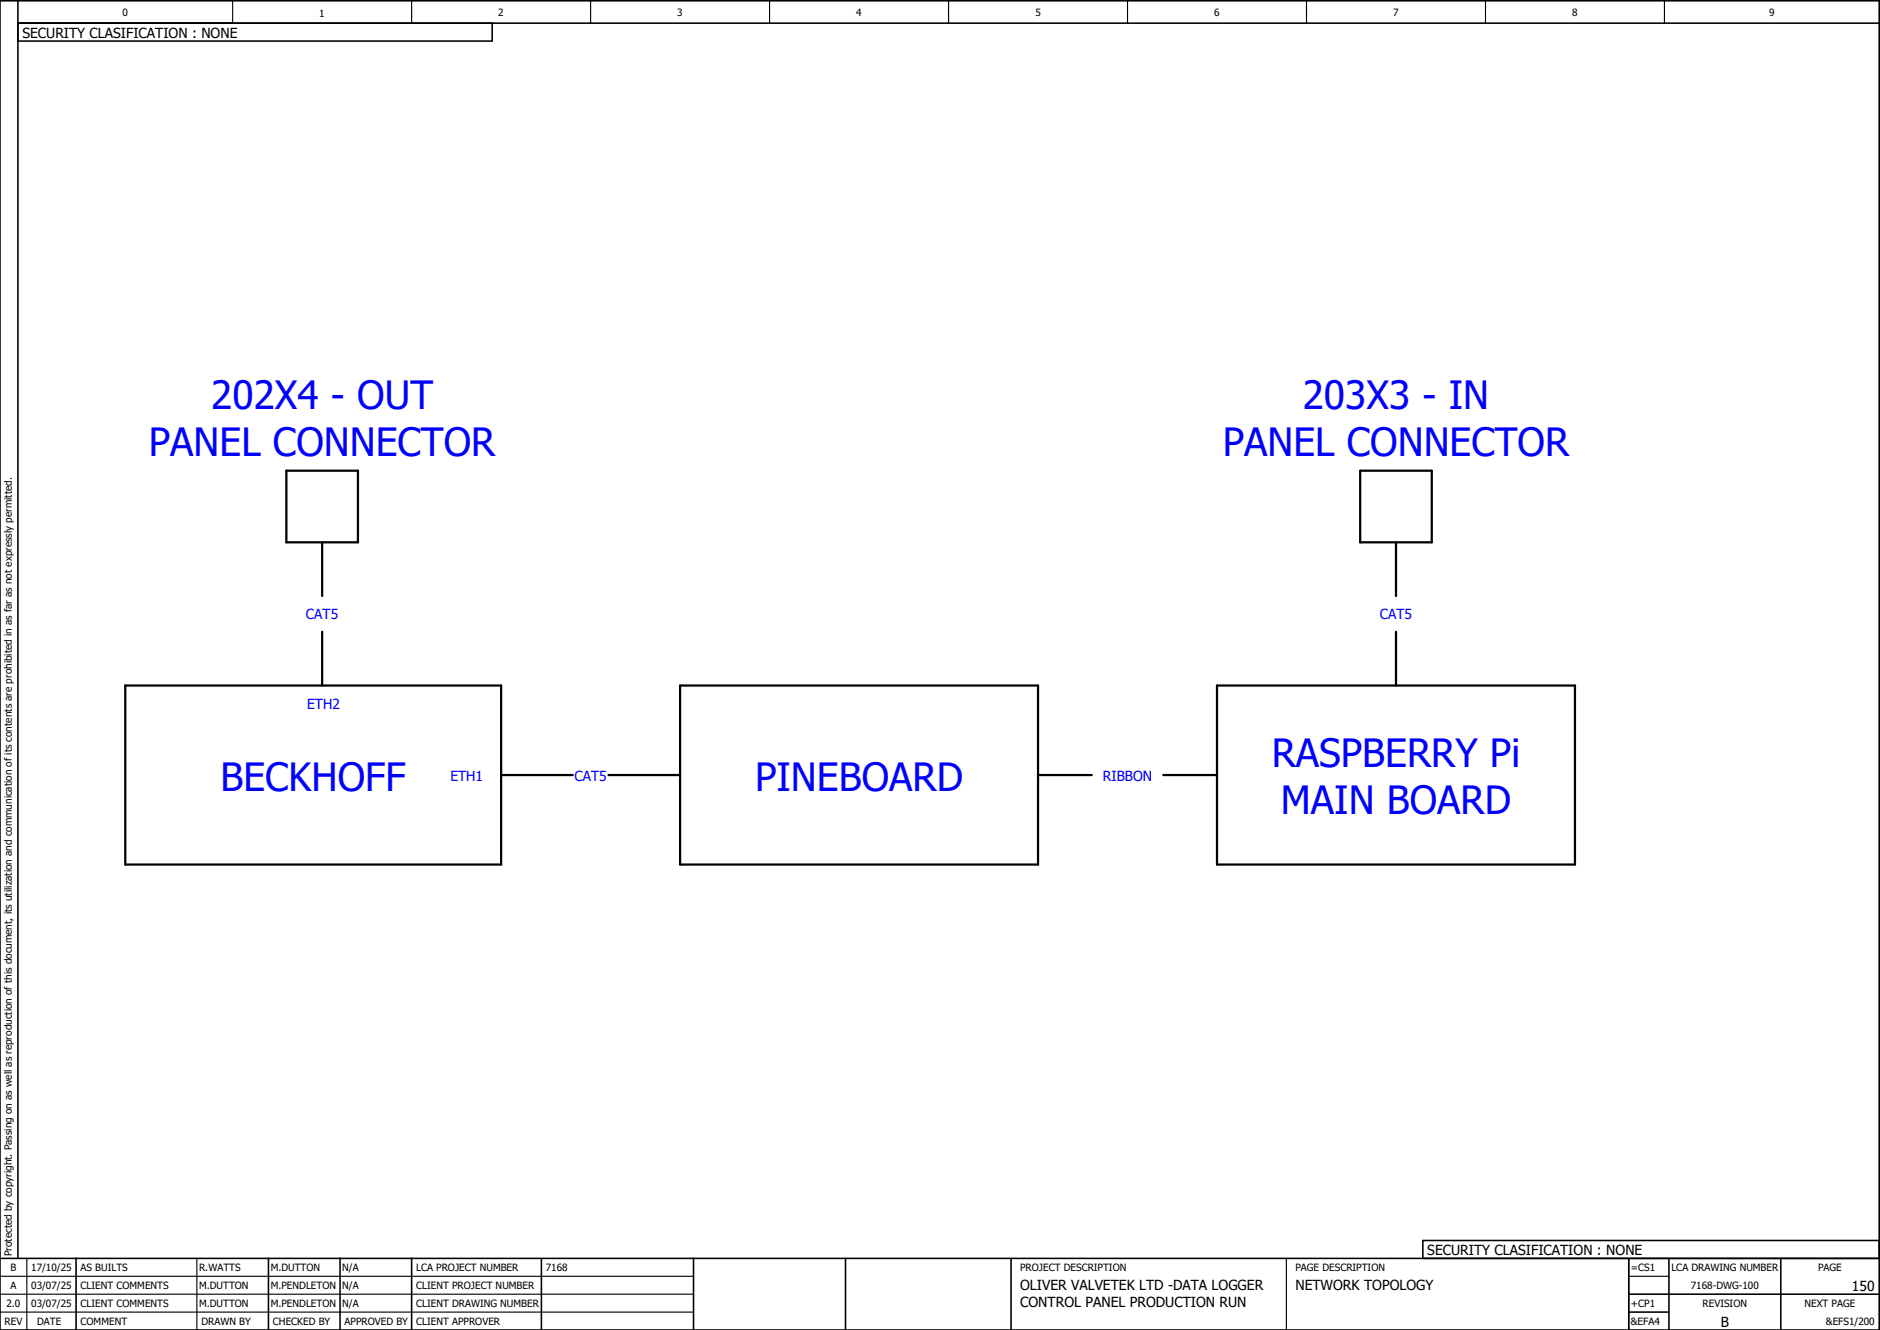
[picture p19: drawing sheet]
<svg xmlns="http://www.w3.org/2000/svg" width="420mm" height="297mm" viewBox="0 0 420 297" stroke-linecap="round" stroke-linejoin="round" font-family="sans-serif">
<defs><g id="words">
<g font-size="8.7" fill="#00f">
<text x="47.2" y="91.4">202X4 - OUT</text>
<text x="291.2" y="91.4">203X3 - IN</text>
<text x="33.3" y="101.9">PANEL CONNECTOR</text>
<text x="273.3" y="101.9">PANEL CONNECTOR</text>
<text x="284.2" y="171.4">RASPBERRY Pi</text>
<text x="49.3" y="176.6">BECKHOFF</text>
<text x="168.8" y="176.6">PINEBOARD</text>
<text x="286.3" y="181.9">MAIN BOARD</text>
</g>
<g font-size="3.1">
<text x="5" y="8.4">SECURITY CLASIFICATION : NONE</text>
<text x="319" y="280.4">SECURITY CLASIFICATION : NONE</text>
<text x="228" y="288.3">OLIVER VALVETEK LTD -DATA LOGGER</text>
<text x="228" y="292">CONTROL PANEL PRODUCTION RUN</text>
<text x="289.5" y="288.3">NETWORK TOPOLOGY</text>
<text x="413.9" y="288.4">150</text>
<text x="384.6" y="296.4">B</text>
</g>
<g font-size="3.1" fill="#00f">
<text x="68.4" y="138.4">CAT5</text>
<text x="308.4" y="138.4">CAT5</text>
<text x="68.7" y="158.4">ETH2</text>
<text x="100.7" y="174.4">ETH1</text>
<text x="128.4" y="174.4">CAT5</text>
<text x="246.5" y="174.4">RIBBON</text>
</g>
<g font-size="2.2">
<text x="27.4" y="3.7">0</text>
<text x="71.4" y="3.7">1</text>
<text x="111.4" y="3.7">2</text>
<text x="151.4" y="3.7">3</text>
<text x="191.4" y="3.7">4</text>
<text x="231.4" y="3.7">5</text>
<text x="271.4" y="3.6">6</text>
<text x="311.4" y="3.6">7</text>
<text x="351.4" y="3.6">8</text>
<text x="395.4" y="3.6">9</text>
<text x="2.7" y="280.7" transform="rotate(-90 2.7 280.7)">Protected by copyright. Passing on as well as reproduction of this document, its utilization and communication of its contents are prohibited in as far as not expressly permitted.</text>
<text x="2.3" y="284.1">B</text>
<text x="7" y="284.1">17/10/25</text>
<text x="18" y="284.1">AS BUILTS</text>
<text x="44.5" y="284.1">R.WATTS</text>
<text x="60.5" y="284.1">M.DUTTON</text>
<text x="76.5" y="284.1">N/A</text>
<text x="93" y="284.1">LCA PROJECT NUMBER</text>
<text x="122" y="284.1">7168</text>
<text x="228" y="284.1">PROJECT DESCRIPTION</text>
<text x="289.5" y="284.1">PAGE DESCRIPTION</text>
<text x="364.5" y="284.1">=CS1</text>
<text x="373.5" y="284.1">LCA DRAWING NUMBER</text>
<text x="406.3" y="284.1">PAGE</text>
<text x="1.4" y="292.1">2.0</text>
<text x="2.3" y="288.1">A</text>
<text x="7" y="288.1">03/07/25</text>
<text x="7" y="292.1">03/07/25</text>
<text x="18" y="288.1">CLIENT COMMENTS</text>
<text x="18" y="292.1">CLIENT COMMENTS</text>
<text x="44.5" y="288.1">M.DUTTON</text>
<text x="44.5" y="292.1">M.DUTTON</text>
<text x="60.5" y="288.1">M.PENDLETON</text>
<text x="60.5" y="292.1">M.PENDLETON</text>
<text x="76.5" y="288.1">N/A</text>
<text x="76.5" y="292.1">N/A</text>
<text x="93" y="292.1">CLIENT DRAWING NUMBER</text>
<text x="93" y="288.1">CLIENT PROJECT NUMBER</text>
<text x="364.5" y="292.1">+CP1</text>
<text x="377.9" y="288.1">7168-DWG-100</text>
<text x="380.5" y="292.1">REVISION</text>
<text x="403.3" y="292.1">NEXT PAGE</text>
<text x="1" y="296.1">REV</text>
<text x="8.3" y="296.1">DATE</text>
<text x="18" y="296.1">COMMENT</text>
<text x="45" y="296.1">DRAWN BY</text>
<text x="61" y="296.1">CHECKED BY</text>
<text x="77" y="296.1">APPROVED BY</text>
<text x="93" y="296.1">CLIENT APPROVER</text>
<text x="364.5" y="296.1">&amp;EFA4</text>
<text x="408.1" y="296.1">&amp;EFS1/200</text>
</g>
</g></defs>
<g fill="none" stroke="#000" stroke-width=".25">
<path d="M52 .2v5M92 .2v5M132 .2v5M172 .2v5M212 .2v5M252 .2v5M292 .2v5M332 .2v5M372 .2v5M0 285.2h155M0 293.2h155M0 289.2h155"/>
<path d="M6 281.2v16M44 281.2v16M287.5 281.2v15.9M364 285.2h9M364 281.3v15.7"/>
</g>
<g fill="none" stroke="#000" stroke-width=".35">
<path d="M0 .2h420v297h-420zM4 5.2h416M4 .2v281M110 5.2v4h-106M420 277.2h-102v4M0 281.2h420M17 281.2v16M60 281.2v16M76 281.2v16M92 281.2v16M121 281.2v16M155 281.2v16"/>
<path d="M189 281.2v15.9M226 281.2v15.9M364 289.2h56M364 293.2h9M364 281.3v15.7M373 281.2v16M398 281.2v16"/>
</g>
<g fill="none" stroke="#000" stroke-width=".5">
<path d="M64 105.2h16v16h-16zM304 105.2h16v16h-16zM72 121.2v12M312 121.2v12M28 153.2h84v40h-84zM72 141.2v12M152 153.2h80v40h-80zM272 153.2h80v40h-80zM312 141.2v12M112 173.2h16M136 173.2h16M232 173.2h12"/>
<path d="M260 173.2h12"/>
</g>
<use href="#words"/>
</svg>
